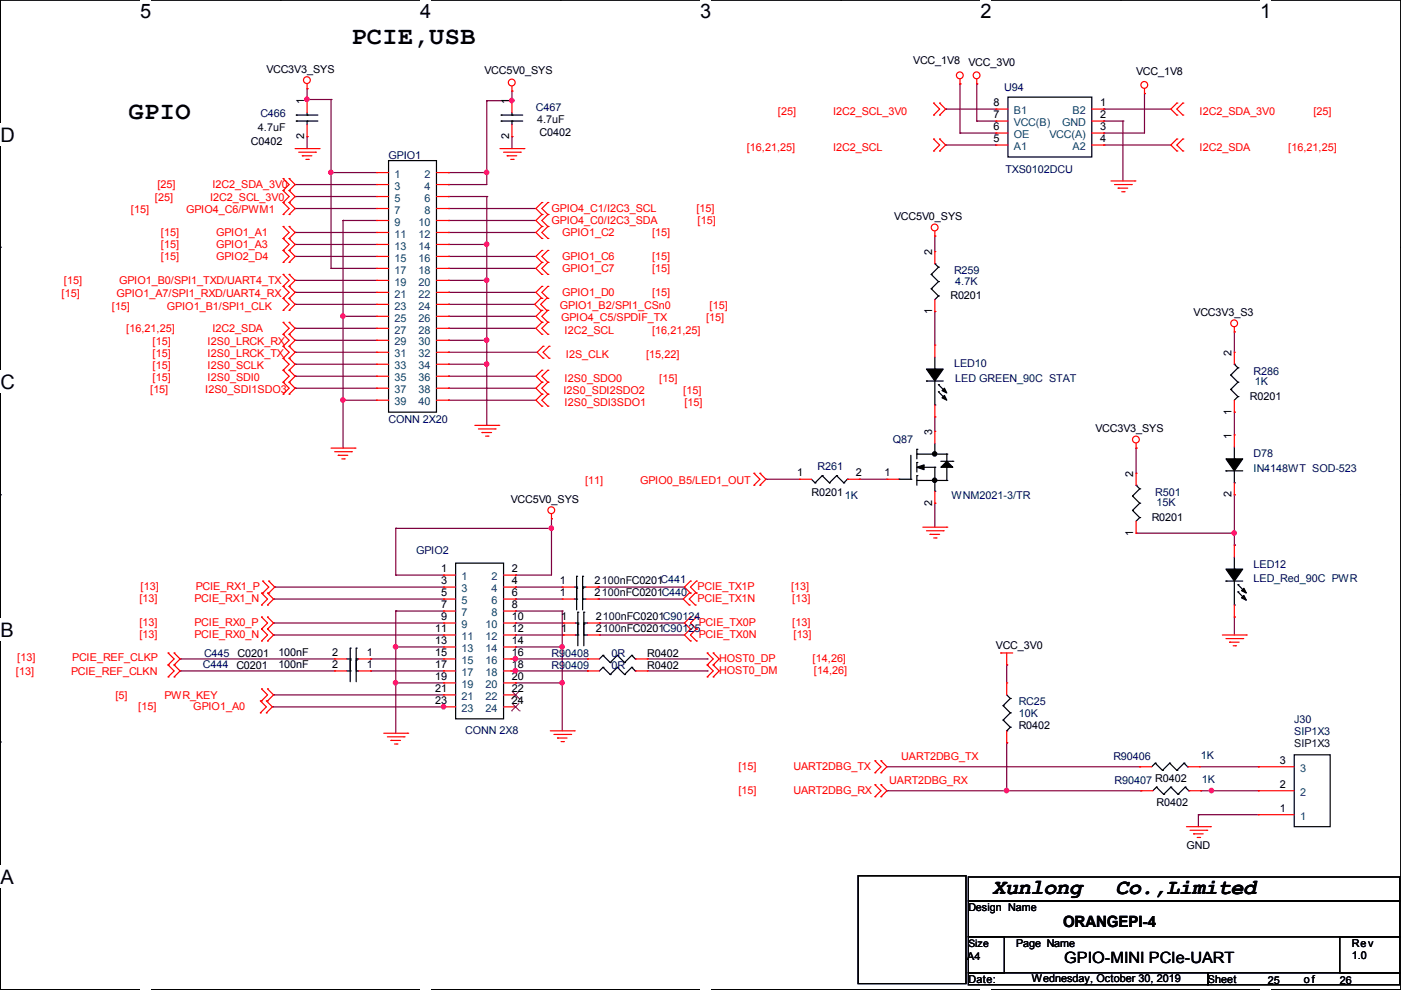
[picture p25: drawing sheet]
<svg xmlns="http://www.w3.org/2000/svg" width="297mm" height="210mm" viewBox="0 0 297 210" stroke-linecap="round" stroke-linejoin="round" font-family="sans-serif">
<defs><g id="words">
<g font-size="5.3">
<text x="74.5" y="9.3">PCIE,USB</text>
<text x="27.3" y="25.3">GPIO</text>
</g>
<g font-size="4.6">
<text x="210.4" y="189.5">Xunlong</text>
<text x="236.5" y="189.5">Co.,Limited</text>
</g>
<g font-size="4.2">
<text x="29.7" y="3.9">5</text>
<text x="89.1" y="3.9">4</text>
<text x="148.4" y="3.9">3</text>
<text x="207.9" y="3.9">2</text>
<text x="267.2" y="3.9">1</text>
<text x=".1" y="30.1">D</text>
<text x=".1" y="82.5">C</text>
<text x=".1" y="135">B</text>
<text x=".1" y="187.4">A</text>
</g>
<g font-size="3.3">
<text x="225.4" y="196.6">ORANGEPI-4</text>
<text x="225.6" y="204.1">GPIO-MINI PCIe-UART</text>
</g>
<g font-size="2.3">
<text x="56.5" y="15.4">VCC3V3_SYS</text>
<text x="102.7" y="15.7">VCC5V0_SYS</text>
<text x="193.6" y="13.6">VCC_1V8</text>
<text x="205.3" y="13.9">VCC_3V0</text>
<text x="240.9" y="15.9">VCC_1V8</text>
<text x="64.5" y="22.1" transform="rotate(-90 64.5 22.1)">1</text>
<text x="107.9" y="22.1" transform="rotate(-90 107.9 22.1)">1</text>
<text x="210.7" y="22.5">8</text>
<text x="233.3" y="22.5">1</text>
<text x="64.5" y="29.5" transform="rotate(-90 64.5 29.5)">2</text>
<text x="107.9" y="29.5" transform="rotate(-90 107.9 29.5)">2</text>
<text x="114.4" y="28.9">C0402</text>
<text x="210.7" y="25.1">7</text>
<text x="210.7" y="27.6">6</text>
<text x="233.3" y="25.1">2</text>
<text x="233.3" y="27.6">3</text>
<text x="53.2" y="30.7">C0402</text>
<text x="210.7" y="30.2">5</text>
<text x="233.3" y="30.2">4</text>
<text x="189.6" y="46.7">VCC5V0_SYS</text>
<text x="197.6" y="54.1" transform="rotate(-90 197.6 54.1)">2</text>
<text x="201.5" y="63.4">R0201</text>
<text x="197.6" y="66.6" transform="rotate(-90 197.6 66.6)">1</text>
<text x="253.1" y="67">VCC3V3_S3</text>
<text x="261.1" y="75.5" transform="rotate(-90 261.1 75.5)">2</text>
<text x="261.1" y="87.9" transform="rotate(-90 261.1 87.9)">1</text>
<text x="265" y="84.8">R0201</text>
<text x="197.6" y="92.2" transform="rotate(-90 197.6 92.2)">3</text>
<text x="232.2" y="91.6">VCC3V3_SYS</text>
<text x="261.1" y="93" transform="rotate(-90 261.1 93)">1</text>
<text x="169" y="101">1</text>
<text x="181.4" y="101">2</text>
<text x="187.5" y="101">1</text>
<text x="240.3" y="101.1" transform="rotate(-90 240.3 101.1)">2</text>
<text x="108.3" y="106.6">VCC5V0_SYS</text>
<text x="172" y="105.1">R0201</text>
<text x="197.6" y="107.2" transform="rotate(-90 197.6 107.2)">2</text>
<text x="261.1" y="105.4" transform="rotate(-90 261.1 105.4)">2</text>
<text x="240.3" y="113.6" transform="rotate(-90 240.3 113.6)">1</text>
<text x="244.2" y="110.4">R0201</text>
<text x="93.6" y="121.3">1</text>
<text x="93.6" y="123.9">3</text>
<text x="108.5" y="121.3">2</text>
<text x="108.5" y="123.9">4</text>
<text x="118.7" y="123.9">1</text>
<text x="126.1" y="123.9">2100nFC0201C441</text>
<text x="93.6" y="126.4">5</text>
<text x="93.6" y="129">7</text>
<text x="93.6" y="131.5">9</text>
<text x="108.5" y="126.4">6</text>
<text x="108.5" y="129">8</text>
<text x="108.5" y="131.5">10</text>
<text x="118.7" y="126.4">1</text>
<text x="119" y="131.5">1</text>
<text x="126.1" y="126.4">2100nFC0201C440</text>
<text x="126.3" y="131.5">2100nFC0201C90124</text>
<text x="92.3" y="134">11</text>
<text x="92.3" y="136.6">13</text>
<text x="108.5" y="134">12</text>
<text x="108.5" y="136.6">14</text>
<text x="119" y="134">1</text>
<text x="126.3" y="134">2100nFC0201C90125</text>
<text x="211.2" y="137.6">VCC_3V0</text>
<text x="50.1" y="141.9">C0201</text>
<text x="50.4" y="139.4">C0201</text>
<text x="59" y="139.1">100nF</text>
<text x="59" y="141.7">100nF</text>
<text x="70.4" y="139.1">2</text>
<text x="70.4" y="141.7">2</text>
<text x="77.8" y="139.1">1</text>
<text x="77.8" y="141.7">1</text>
<text x="92.3" y="139.1">15</text>
<text x="92.3" y="141.7">17</text>
<text x="108.5" y="139.1">16</text>
<text x="108.5" y="141.7">18</text>
<text x="137.2" y="141.9">R0402</text>
<text x="137.2" y="139.4">R0402</text>
<text x="92.3" y="144.2">19</text>
<text x="92.3" y="146.7">21</text>
<text x="92.3" y="149.3">23</text>
<text x="108.5" y="144.2">20</text>
<text x="108.5" y="146.7">22</text>
<text x="108.5" y="149.3">24</text>
<text x="216" y="154.6">R0402</text>
<text x="271.4" y="162">3</text>
<text x="271.4" y="167.1">2</text>
<text x="245.2" y="170.9">R0402</text>
<text x="271.4" y="172.1">1</text>
<text x="251.5" y="180">GND</text>
<text x="205.3" y="193.2">Design Name</text>
<text x="205.1" y="203.6">A4</text>
<text x="215.5" y="200.8">Page Name</text>
<text x="286.6" y="200.8">Rev</text>
<text x="286.6" y="203.4">1.0</text>
<text x="205.3" y="208.5">Date:</text>
<text x="218.8" y="208.2">Wednesday, October 30, 2019</text>
<text x="256.1" y="208.5">Sheet</text>
<text x="268.8" y="208.7">25</text>
<text x="276.4" y="208.5">o f</text>
<text x="284.1" y="208.7">26</text>
</g>
<g font-size="2.3" fill="#00007f">
<text x="113.6" y="23.6">C467</text>
<text x="212.9" y="19.2">U94</text>
<text x="55.2" y="24.8">C466</text>
<text x="82.4" y="33.7">GPIO1</text>
<text x="213.2" y="36.8">TXS0102DCU</text>
<text x="202.3" y="58.1">R259</text>
<text x="202.5" y="60.4">4.7K</text>
<text x="202.3" y="77.9">LED10</text>
<text x="202.5" y="81">LED GREEN_90C STAT</text>
<text x="265.8" y="79.4">R286</text>
<text x="266" y="81.7">1K</text>
<text x="82.4" y="89.6">CONN 2X20</text>
<text x="189.3" y="93.9">Q87</text>
<text x="173.3" y="99.8">R261</text>
<text x="265.8" y="97">D78</text>
<text x="265.8" y="100">IN4148WT SOD-523</text>
<text x="179.2" y="105.8">1K</text>
<text x="201.8" y="105.8">WNM2021-3/TR</text>
<text x="244.9" y="105.1">R501</text>
<text x="245.2" y="107.4">15K</text>
<text x="88.2" y="117.5">GPIO2</text>
<text x="265.8" y="120.3">LED12</text>
<text x="265.8" y="123.4">LED_Red_90C PWR</text>
<text x="43" y="141.7">C444</text>
<text x="43.3" y="139.4">C445</text>
<text x="116.9" y="141.9">R90409</text>
<text x="116.9" y="139.4">R90408</text>
<text x="129.6" y="141.9">0R</text>
<text x="129.6" y="139.4">0R</text>
<text x="216" y="149.5">RC25</text>
<text x="98.6" y="155.6">CONN 2X8</text>
<text x="216" y="152.1">10K</text>
<text x="274.4" y="153.3">J30</text>
<text x="274.4" y="155.9">SIP1X3</text>
<text x="236.1" y="161.2">R90406</text>
<text x="254.6" y="161">1K</text>
<text x="236.3" y="166.3">R90407 R0402</text>
<text x="254.8" y="166">1K</text>
</g>
<g font-size="2.3" fill="#003f00">
<text x="54.7" y="27.9">4.7uF</text>
<text x="113.9" y="26.1">4.7uF</text>
<text x="274.4" y="158.4">SIP1X3</text>
</g>
<g font-size="2.3" fill="#f00">
<text x="164.9" y="24.3">[25]</text>
<text x="176.6" y="24.3">I2C2_SCL_3V0</text>
<text x="254.3" y="24.3">I2C2_SDA_3V0</text>
<text x="278.5" y="24.3">[25]</text>
<text x="158.3" y="31.9">[16,21,25]</text>
<text x="176.6" y="31.9">I2C2_SCL</text>
<text x="254.3" y="31.9">I2C2_SDA</text>
<text x="273.1" y="31.9">[16,21,25]</text>
<text x="33.4" y="39.8">[25]</text>
<text x="45" y="39.8">I2C2_SDA_3V0</text>
<text x="27.8" y="45.1">[15]</text>
<text x="32.9" y="42.6">[25]</text>
<text x="39.5" y="45.1">GPIO4_C6/PWM1</text>
<text x="44.5" y="42.6">I2C2_SCL_3V0</text>
<text x="116.9" y="44.9">GPIO4_C1/I2C3_SCL</text>
<text x="116.9" y="47.4">GPIO4_C0/I2C3_SDA</text>
<text x="147.7" y="44.9">[15]</text>
<text x="147.9" y="47.4">[15]</text>
<text x="34.1" y="50">[15]</text>
<text x="34.1" y="52.5">[15]</text>
<text x="45.8" y="50">GPIO1_A1</text>
<text x="45.8" y="52.5">GPIO1_A3</text>
<text x="119.2" y="50">GPIO1_C2</text>
<text x="138.3" y="50">[15]</text>
<text x="34.1" y="55">[15]</text>
<text x="45.8" y="55">GPIO2_D4</text>
<text x="119.2" y="55">GPIO1_C6</text>
<text x="119.2" y="57.6">GPIO1_C7</text>
<text x="138.3" y="55">[15]</text>
<text x="138.3" y="57.6">[15]</text>
<text x="13" y="62.9">[15]</text>
<text x="13.5" y="60.1">[15]</text>
<text x="23.7" y="65.7">[15]</text>
<text x="24.7" y="62.9">GPIO1_A7/SPI1_RXD/UART4_RX</text>
<text x="25.2" y="60.1">GPIO1_B0/SPI1_TXD/UART4_TX</text>
<text x="35.4" y="65.7">GPIO1_B1/SPI1_CLK</text>
<text x="118.7" y="65.5">GPIO1_B2/SPI1_CSn0</text>
<text x="119.2" y="62.7">GPIO1_D0</text>
<text x="138.3" y="62.7">[15]</text>
<text x="150.5" y="65.5">[15]</text>
<text x="26.8" y="70.3">[16,21,25]</text>
<text x="45" y="70.3">I2C2_SDA</text>
<text x="119" y="68">GPIO4_C5/SPDIF_TX</text>
<text x="119.7" y="70.8">I2C2_SCL</text>
<text x="138.3" y="70.8">[16,21,25]</text>
<text x="149.7" y="68">[15]</text>
<text x="32.3" y="73.1">[15]</text>
<text x="32.3" y="75.6">[15]</text>
<text x="44" y="73.1">I2S0_LRCK_RX</text>
<text x="44" y="75.6">I2S0_LRCK_TX</text>
<text x="120" y="75.9">I2S_CLK</text>
<text x="137" y="75.9">[15,22]</text>
<text x="31.8" y="83.2">[15]</text>
<text x="32.3" y="80.7">[15]</text>
<text x="32.3" y="78.2">[15]</text>
<text x="43.5" y="83.2">I2S0_SDI1SDO3</text>
<text x="44" y="78.2">I2S0_SCLK</text>
<text x="44" y="80.7">I2S0_SDI0</text>
<text x="119.5" y="83.5">I2S0_SDI2SDO2</text>
<text x="119.7" y="81">I2S0_SDO0</text>
<text x="139.8" y="81">[15]</text>
<text x="144.9" y="83.5">[15]</text>
<text x="119.7" y="86">I2S0_SDI3SDO1</text>
<text x="145.1" y="86">[15]</text>
<text x="124" y="102.5">[11]</text>
<text x="135.7" y="102.5">GPIO0_B5/LED1_OUT</text>
<text x="29.8" y="125.2">[13]</text>
<text x="41.5" y="125.2">PCIE_RX1_P</text>
<text x="147.9" y="125.2">PCIE_TX1P</text>
<text x="167.7" y="125.2">[13]</text>
<text x="29.5" y="127.7">[13]</text>
<text x="41.2" y="127.7">PCIE_RX1_N</text>
<text x="147.9" y="127.7">PCIE_TX1N</text>
<text x="168" y="127.7">[13]</text>
<text x="29.5" y="132.8">[13]</text>
<text x="29.5" y="135.3">[13]</text>
<text x="41.2" y="132.8">PCIE_RX0_P</text>
<text x="41.2" y="135.3">PCIE_RX0_N</text>
<text x="148.2" y="132.8">PCIE_TX0P</text>
<text x="148.2" y="135.3">PCIE_TX0N</text>
<text x="168" y="132.8">[13]</text>
<text x="168.2" y="135.3">[13]</text>
<text x="3.4" y="143.2">[13]</text>
<text x="3.6" y="140.1">[13]</text>
<text x="15.1" y="143.2">PCIE_REF_CLKN</text>
<text x="15.3" y="140.1">PCIE_REF_CLKP</text>
<text x="152.5" y="142.9">HOST0_DM</text>
<text x="152.5" y="140.4">HOST0_DP</text>
<text x="172.3" y="140.4">[14,26]</text>
<text x="172.6" y="142.9">[14,26]</text>
<text x="24.5" y="148.3">[5]</text>
<text x="34.9" y="148.3">PWR_KEY</text>
<text x="29.3" y="150.6">[15]</text>
<text x="41" y="150.6">GPIO1_A0</text>
<text x="191.1" y="161.2">UART2DBG_TX</text>
<text x="156.5" y="163.3">[15]</text>
<text x="168.2" y="163.3">UART2DBG_TX</text>
<text x="188.6" y="166.3">UART2DBG_RX</text>
<text x="156.5" y="168.3">[15]</text>
<text x="168.2" y="168.3">UART2DBG_RX</text>
</g>
<g font-size="2.3" fill="#003f7f">
<text x="215" y="24.2">B1</text>
<text x="215" y="26.8">VCC(B)</text>
<text x="215" y="29.3">OE</text>
<text x="222.5" y="29.3">VCC(A)</text>
<text x="225.2" y="26.8">GND</text>
<text x="227.4" y="24.2">B2</text>
<text x="215" y="31.8">A1</text>
<text x="227.4" y="31.8">A2</text>
<text x="83.7" y="37.7">1</text>
<text x="83.7" y="40.2">3</text>
<text x="90" y="37.7">2</text>
<text x="90" y="40.2">4</text>
<text x="83.7" y="42.8">5</text>
<text x="83.7" y="45.3">7</text>
<text x="83.7" y="47.9">9</text>
<text x="88.7" y="47.9">10</text>
<text x="90" y="42.8">6</text>
<text x="90" y="45.3">8</text>
<text x="83.7" y="50.4">11</text>
<text x="83.7" y="52.9">13</text>
<text x="88.7" y="50.4">12</text>
<text x="88.7" y="52.9">14</text>
<text x="83.7" y="55.5">15</text>
<text x="83.7" y="58">17</text>
<text x="88.7" y="55.5">16</text>
<text x="88.7" y="58">18</text>
<text x="83.7" y="60.6">19</text>
<text x="83.7" y="63.1">21</text>
<text x="83.7" y="65.6">23</text>
<text x="88.7" y="60.6">20</text>
<text x="88.7" y="63.1">22</text>
<text x="88.7" y="65.6">24</text>
<text x="83.7" y="68.2">25</text>
<text x="83.7" y="70.7">27</text>
<text x="88.7" y="68.2">26</text>
<text x="88.7" y="70.7">28</text>
<text x="83.7" y="73.3">29</text>
<text x="83.7" y="75.8">31</text>
<text x="88.7" y="73.3">30</text>
<text x="88.7" y="75.8">32</text>
<text x="83.7" y="78.3">33</text>
<text x="83.7" y="80.9">35</text>
<text x="83.7" y="83.4">37</text>
<text x="88.7" y="78.3">34</text>
<text x="88.7" y="80.9">36</text>
<text x="88.7" y="83.4">38</text>
<text x="83.7" y="86">39</text>
<text x="88.7" y="86">40</text>
<text x="97.9" y="123">1</text>
<text x="97.9" y="125.6">3</text>
<text x="104.2" y="123">2</text>
<text x="104.2" y="125.6">4</text>
<text x="97.9" y="128.1">5</text>
<text x="97.9" y="130.7">7</text>
<text x="104.2" y="128.1">6</text>
<text x="104.2" y="130.7">8</text>
<text x="97.9" y="133.2">9</text>
<text x="97.9" y="135.7">11</text>
<text x="103" y="133.2">10</text>
<text x="103" y="135.7">12</text>
<text x="97.9" y="138.3">13</text>
<text x="97.9" y="140.8">15</text>
<text x="97.9" y="143.4">17</text>
<text x="103" y="138.3">14</text>
<text x="103" y="140.8">16</text>
<text x="103" y="143.4">18</text>
<text x="97.9" y="145.9">19</text>
<text x="97.9" y="148.4">21</text>
<text x="103" y="145.9">20</text>
<text x="103" y="148.4">22</text>
<text x="97.9" y="151">23</text>
<text x="103" y="151">24</text>
<text x="275.7" y="163.7">3</text>
<text x="275.7" y="173.8">1</text>
<text x="275.7" y="168.8">2</text>
</g>
<text font-size="2.2" x="205.3" y="200.8">Size</text>
</g></defs>
<path d="M.1 0h296.9v209.8h-296.9z" fill="none" stroke="#000" stroke-width=".25"/>
<g fill="#fff">
<path d="M29.7 0h2.3v4.8h-2.3z"/>
<path d="M29.7 209.8h2.3v.2h-2.3z"/>
</g>
<path d="M59.4 0h.1M59.4 209.8h.1" fill="none" stroke="#000" stroke-width=".25"/>
<g fill="#fff">
<path d="M89.1 0h2.3v4.8h-2.3z"/>
<path d="M89.1 209.8h2.3v.2h-2.3z"/>
</g>
<path d="M118.8 0h.1M118.8 209.8h.1" fill="none" stroke="#000" stroke-width=".25"/>
<g fill="#fff">
<path d="M148.4 0h2.3v4.8h-2.3z"/>
<path d="M148.4 209.8h2.3v.2h-2.3z"/>
</g>
<path d="M178.2 0h.1M178.2 209.8h.1" fill="none" stroke="#000" stroke-width=".25"/>
<g fill="#fff">
<path d="M207.9 0h2.2v4.8h-2.2z"/>
<path d="M207.9 209.8h2.2v.2h-2.2z"/>
</g>
<path d="M237.6 0h.1M237.6 209.8h.1" fill="none" stroke="#000" stroke-width=".25"/>
<g fill="#fff">
<path d="M267.2 0h2.3v4.8h-2.3z"/>
<path d="M267.2 209.8h2.3v.2h-2.3z"/>
<path d="M.1 26.2h2.9v4.7h-2.9z"/>
<path d="M.1 78.6h2.9v4.7h-2.9z"/>
</g>
<path d="M.1 52.4h.1M297 52.4h.1" fill="none" stroke="#000" stroke-width=".25"/>
<path d="M.1 131.1h2.7v4.7h-2.7z" fill="#fff"/>
<path d="M.1 104.9h.1M297 104.9h.1" fill="none" stroke="#000" stroke-width=".25"/>
<path d="M.1 183.5h2.7v4.7h-2.7z" fill="#fff"/>
<g fill="none" stroke="#000" stroke-width=".25">
<path d="M62.8 25.7h.1M62.8 24.4h.1M62.8 25.7h4.6M62.8 24.4h4.6M65.1 24.4h.1M65.1 25.7h.1M65.1 23.9v.5M65.1 25.7v.7M82.4 34.1h10.1v53.3h-10.1zM106.3 25.7h.1M106.3 24.4h.1M106.3 25.7h4.5"/>
<path d="M106.3 24.4h4.5M108.5 24.4h.1M108.5 25.7h.1M108.5 23.9v.5M108.5 25.7v.7M213.7 20.6h17.8v12.7h-17.8zM197.4 58.2h.1M197.4 58.2l1.6 1.5M198.2 55.9h.1M198.2 55.9l.8 .8M199 59.7h.1M199 56.7h.1"/>
<path d="M199 59.7l-1.6 1.5M199 56.7l-1.6 1.5M197.4 61.2h.1M197.4 61.2l1.6 1.6M198.2 78.2h.1M198.2 75.7v2.5M199 62.8h.1M199 62.8l-.8 .7M260.9 79.5h.1M260.9 79.5l1.6 1.5M261.7 77.2h.1M261.7 77.2l.8 .8"/>
<path d="M262.5 78h.1M262.5 78l-1.6 1.5M193.1 96.5v5.1M194.4 98.1h.1M194.4 95.3h.1M194.4 96.3h.1M194.4 95.3v2M194.4 98.1v2M194.4 96.3h6.3M195.7 99.1h2.5M196.4 80.8h.1M196.4 80.8h3.6"/>
<path d="M198.2 85.9h.1M198.2 96.3h.1M198.2 99.1h.1M198.2 80.8v5.1M198.2 94v2.3M198.2 99.1v5.1M199 81.5h.1M199 83.1h.1M199 81.5l1.5 1.6M199 83.1l1.5 1.5M199.5 97.8h2.5M200.7 99.1h.1"/>
<path d="M200.7 96.3h.1M200.7 96.3v1.5M200.7 99.1v2.8M202 97.8h.1M259.9 99.8h.1M259.9 99.8h3.6M260.9 82.6h.1M260.9 82.6l1.6 1.5M261.7 97.3h.1M261.7 94.8v2.5M261.7 99.8v2.6M262.5 84.1h.1"/>
<path d="M262.5 81h.1M262.5 84.1l-.8 .8M262.5 81l-1.6 1.6M96.6 119.4h10.2v33h-10.2zM172 101.6l.8 .8M172.8 102.4h.1M174.3 100.9h.1M174.3 100.9l-1.5 1.5M174.3 100.9l1.6 1.5M175.9 102.4h.1M177.4 100.9h.1M177.4 100.9l-1.5 1.5"/>
<path d="M177.4 100.9l1.5 1.5M178.9 102.4h.1M179.7 101.6h.1M179.7 101.6l-.8 .8M190.6 101.6h.1M190.6 101.6h2.5M193.1 101.6h.1M194.4 100.9h.1M194.4 100.9v2M194.4 101.9h6.3M198.2 104.2h.1M200.7 101.9h.1"/>
<path d="M240.1 108.2h.1M240.1 105.2h.1M240.1 108.2l1.5 1.5M240.1 105.2l1.5 1.5M240.9 102.9h.1M240.9 102.9l.7 .7M241.6 109.7h.1M241.6 106.7h.1M241.6 103.6h.1M241.6 109.7l-.7 .8M241.6 106.7l-1.5 1.5M241.6 103.6l-1.5 1.6"/>
<path d="M261.7 102.4h.1M261.7 118.1v2.6M73.5 139.7h.8M74.3 137.4h.1M74.3 139.7h.1M74.3 140h.1M74.3 137.4v7.1M75.5 139.7h.1M75.5 137.4h.1M75.5 140h.1M75.5 139.7h.5M75.5 137.4v7.1"/>
<path d="M121.8 127h.5M121.8 124.5h.5M122 132.1h.5M122 134.6h.5M122.3 127h.1M122.3 124.7h.1M122.3 124.5h.1M122.3 122.2h.1M122.3 122.2v7.1M122.5 132.1h.1M122.5 129.8h.1M122.5 134.6h.1"/>
<path d="M122.5 132.3h.1M122.5 129.8v7.1M123.5 124.7h.1M123.5 127h.1M123.5 122.2h.1M123.5 124.5h.1M123.5 127h.8M123.5 122.2v7.1M123.5 124.5h.8M123.8 129.8h.1M123.8 132.1h.1M123.8 132.3h.1"/>
<path d="M123.8 134.6h.1M123.8 132.1h.7M123.8 129.8v7.1M123.8 134.6h.7M127.8 139h.1M127.8 139l-.7 .7M127.8 139l1.6 1.5M130.9 139h.1M130.9 139l-1.5 1.5M130.9 139l1.5 1.5M133.9 139h.1M133.9 139l-1.5 1.5"/>
<path d="M133.9 139l.8 .7M134.7 139.7h.1M259.9 123.2h.1M259.9 123.2h3.6M261.7 120.7h.1M261.7 128.3h.1M261.7 123.2v5.1M262.5 124h.1M262.5 125.5h.1M262.5 124l1.5 1.5M262.5 125.5l1.5 1.5M.1 157.3h.1"/>
<path d="M73.5 142.3h.8M74.3 142.3h.1M75.5 142.3h.1M75.5 142.3h.5M127.8 141.5h.1M127.8 141.5l-.7 .8M127.8 141.5l1.6 1.5M129.4 143h.1M129.4 140.5h.1M130.9 141.5h.1M130.9 141.5l-1.5 1.5M130.9 141.5l1.5 1.5"/>
<path d="M132.4 143h.1M132.4 140.5h.1M133.9 141.5h.1M133.9 141.5l-1.5 1.5M133.9 141.5l.8 .8M134.7 142.3h.1M212.7 149.6h.1M212.7 152.7h.1M212.7 149.6l1.5 1.5M212.7 152.7l1.5 1.5M213.4 155h.1M213.4 147.3l.8 .8"/>
<path d="M214.2 148.1h.1M214.2 151.1h.1M214.2 154.2h.1M214.2 148.1l-1.5 1.5M214.2 151.1l-1.5 1.6M214.2 154.2l-.8 .8M297 157.3h.1M244.9 161.8h.1M244.9 161.8l-.7 .8M244.9 161.8l1.6 1.5M245.2 166.9h.1M245.2 166.9l-.8 .8"/>
<path d="M245.2 166.9l1.5 1.5M246.5 163.3h.1M246.7 168.4h.1M248 161.8h.1M248 161.8l-1.5 1.5M248 161.8l1.5 1.5M248.2 166.9h.1M248.2 166.9l-1.5 1.5M248.2 166.9l1.6 1.5M249.5 163.3h.1M249.8 168.4h.1M251 161.8h.1"/>
<path d="M251 161.8l-1.5 1.5M251 161.8l.8 .8M251.3 166.9h.1M251.3 166.9l-1.5 1.5M251.3 166.9l.8 .8M251.8 162.6h.1M252.1 167.7h.1M274.4 160h7.6v15.3h-7.6zM181.9 185.7h22.9v22.8h-22.9zM205.3 185.9h91.5v5.1h-91.5zM205.3 191h91.5v7.6h-91.5zM205.3 198.6h7.6v7.7h-7.6z"/>
<path d="M284.1 198.6h12.7v7.7h-12.7zM205.3 206.3h50.8v2.5h-50.8zM256.1 206.3h40.7v2.5h-40.7z"/>
</g>
<g fill="none" stroke="#7f003f" stroke-width=".25">
<path d="M65.1 18.8h.1M65.1 18.8v2.6M108.5 19.3h.1M108.5 19.3v2.1M203.5 17.8h.1M203.5 17.8v10.4M207.1 17.8h.1M207.1 17.8v7.9M242.7 19.8h.1M242.7 19.8v8.4h-8.7M62.6 39.1h.1M62.6 39.1h17.2"/>
<path d="M65.1 21.1h.1M65.1 29h.1M65.1 29v2.5M65.1 21.1h5.1M70.2 36.6h.1M70.2 21.1h.1M70.2 36.6h9.6M70.2 21.1v35.8M95.1 36.6h.1M95.1 39.1h.1M95.1 36.6h8.1M103.2 36.6h.1"/>
<path d="M103.2 21.4h.1M103.2 21.4v17.7h-8.1M103.2 21.4h5.9M108.5 29h.1M108.5 21.4h.1M108.5 29v2.5M200.5 23.1h.1M200.5 30.7h.1M200.5 23.1h10.7M200.5 30.7h10.7M203.5 28.2h.1M203.5 28.2h7.7"/>
<path d="M207.1 25.7h.1M207.1 25.7h4.1M234 23.1h.1M234 25.7h.1M234 28.2h.1M234 30.7h.1M234 23.1h14.2M234 25.7h4.1M234 30.7h14.2M238.1 25.7h.1M238.1 25.7v12.7M62.6 41.7h.1"/>
<path d="M62.6 51.8h.1M62.6 54.4h.1M62.6 59.5h.1M62.6 49.3h.1M62.6 44.2h.1M62.6 41.7h17.2M62.6 51.8h17.2M62.6 54.4h17.2M62.6 59.5h17.2M62.6 44.2h17.2M62.6 49.3h17.2M70.2 56.9h.1"/>
<path d="M70.2 56.9h9.6M72.7 46.8h.1M72.7 46.8h7.1M72.7 46.8v48.2M95.1 41.7h.1M95.1 44.2h.1M95.1 46.8h.1M95.1 49.3h.1M95.1 51.8h.1M95.1 54.4h.1M95.1 56.9h.1M95.1 59.5h.1"/>
<path d="M95.1 41.7h8.1M95.1 46.8h18.5M95.1 51.8h8.1M95.1 54.4h18.5M95.1 56.9h18.5M95.1 59.5h8.1M95.1 44.2h18.5M95.1 49.3h18.5M103.2 51.8h.1M103.2 59.5h.1M103.2 41.7h.1M103.2 41.7v48.5"/>
<path d="M198.2 50.1h.1M198.2 50.1v3.3M62.6 62h.1M62.6 64.5h.1M62.6 69.6h.1M62.6 72.2h.1M62.6 74.7h.1M62.6 77.2h.1M62.6 79.8h.1M62.6 62h17.2M62.6 64.5h17.2M62.6 69.6h17.2"/>
<path d="M62.6 72.2h17.2M62.6 74.7h17.2M62.6 77.2h17.2M62.6 79.8h17.2M72.7 67.1h.1M72.7 67.1h7.1M95.1 62h.1M95.1 67.1h.1M95.1 69.6h.1M95.1 72.2h.1M95.1 74.7h.1M95.1 77.2h.1"/>
<path d="M95.1 79.8h.1M95.1 64.5h.1M95.1 62h18.5M95.1 64.5h18.3M95.1 67.1h18.5M95.1 69.6h18.5M95.1 72.2h8.1M95.1 74.7h18.8M95.1 77.2h8.1M95.1 79.8h18.5M103.2 72.2h.1M103.2 77.2h.1"/>
<path d="M198.2 66.1h.1M198.2 66.1v7.1M261.7 70.4h.1M261.7 70.4v4.3M62.6 82.3h.1M62.6 82.3h17.2M72.7 84.9h.1M72.7 84.9h7.1M95.1 82.3h.1M95.1 84.9h.1M95.1 84.9h18.5M95.1 82.3h18.5"/>
<path d="M198.2 88.4h.1M198.2 88.4v3.1M240.9 95h.1M240.9 95v5.3M261.7 87.4h.1M261.7 87.4v4.8M83.9 112h.1M83.9 112v9.9M83.9 112h33M116.9 112h.1M116.9 110h.1M116.9 110v11.9h-7.6"/>
<path d="M162.4 101.6h.1M162.4 101.6h7.1M182.2 101.6h.1M182.2 101.6h5.8M198.2 106.7h.1M198.2 106.7v5.1M240.9 113h.1M240.9 113h20.8M261.7 115.6h.1M261.7 104.9h.1M261.7 113h.1M261.7 115.6h.3"/>
<path d="M261.7 104.9v10.7M38.2 139.7h.1M38.2 139.7h32.8M58 127h.1M58 132.1h.1M58 134.6h.1M58 127h36.1M58 132.1h36.1M58 134.6h36.1M58.3 124.5h.1M58.3 124.5h35.8M78.6 139.7h.1"/>
<path d="M78.6 139.7h15.5M83.9 137.2h.1M83.9 129.6h.1M83.9 121.9h.1M83.9 137.2h10.2M83.9 129.6h10.2M83.9 129.6v25.9M83.9 121.9h10.2M108.3 139.7h16.2M109.3 124.5h.1M109.3 127h.1M109.3 137.2h.1"/>
<path d="M109.3 129.6h.1M109.3 132.1h.1M109.3 134.6h.1M109.3 121.9h.1M109.3 139.7h.1M109.3 124.5h9.9M109.3 127h9.9M109.3 132.1h10.2M109.3 134.6h10.2M109.3 137.2h9.9M109.3 129.6h9.9M119.2 129.6h.1"/>
<path d="M119.2 137.2h.1M119.2 129.6v25.4M124.5 139.7h.1M126.8 124.5h.1M126.8 127h.1M126.8 124.5h18.3M126.8 127h18.1M127.1 132.1h.1M127.1 134.6h.1M127.1 132.1h18M127.1 134.6h18M137.2 139.7h12.7"/>
<path d="M149.9 139.7h.1M261.7 130.8h.1M261.7 130.8v3.8M38.2 142.3h.1M38.2 142.3h32.8M57.7 149.9h.1M57.7 149.9h36.6M58 147.3h.1M58 147.3h36.1M78.6 142.3h.1M78.6 142.3h15.5M83.9 144.8h.1"/>
<path d="M83.9 144.8h10.2M94.1 149.9h.1M108.3 142.3h16.2M109.3 144.8h.1M109.3 142.3h.1M109.3 144.8h9.9M119.2 144.8h.1M124.5 142.3h.1M137.2 142.3h12.7M149.9 142.3h.1M213.4 157.5h.1M213.4 141h.1"/>
<path d="M213.4 141v3.8M213.4 157.5v10.2M188 167.7h.1M188 162.6h53.6M188 167.7h53.9M241.6 162.6h.1M241.9 167.7h.1M254.1 172.7h.1M254.1 172.7v2.6M254.1 172.7h12.7M254.3 162.6h12.5M254.6 167.7h.1"/>
<path d="M254.6 167.7h12.2M256.9 167.7h.1M256.9 167.7v.2M266.8 167.7h.1M266.8 162.6h.1"/>
</g>
<g fill="#f0f" stroke="#f0f" stroke-width=".25">
<circle cx="83.9" cy="137.1" r=".47"/>
<circle cx="83.9" cy="144.8" r=".47"/>
<circle cx="119.2" cy="144.8" r=".47"/>
<circle cx="119.2" cy="137.1" r=".47"/>
<circle cx="116.9" cy="112" r=".47"/>
<circle cx="72.7" cy="67" r=".47"/>
<circle cx="72.7" cy="84.8" r=".47"/>
<circle cx="103.2" cy="59.4" r=".47"/>
<circle cx="103.2" cy="51.8" r=".47"/>
<circle cx="103.2" cy="72.1" r=".47"/>
<circle cx="103.2" cy="77.2" r=".47"/>
<circle cx="70.1" cy="36.5" r=".47"/>
<circle cx="65.1" cy="21.1" r=".47"/>
<circle cx="103.2" cy="36.5" r=".47"/>
<circle cx="108.5" cy="21.3" r=".47"/>
<circle cx="261.7" cy="113" r=".47"/>
<circle cx="213.4" cy="167.6" r=".47"/>
<circle cx="94" cy="149.8" r=".47"/>
<circle cx="256.8" cy="167.6" r=".47"/>
<circle cx="109.3" cy="139.7" r=".47"/>
<circle cx="109.3" cy="142.2" r=".47"/>
</g>
<g fill="none" stroke="#f00" stroke-width=".25">
<path d="M65.1 18.8h.1M65.1 17.8v1M108.5 19.3h.1M108.5 18.3v1M203.5 17.8h.1M203.5 16.8v1M207.1 17.8h.1M207.1 16.8v1M242.7 19.8h.1M242.7 18.8v1M60 37.9h.1M60 37.9l1.3 1.2-1.3 1.3"/>
<path d="M61.3 37.9h.1M61.3 37.9l1.3 1.2-1.3 1.3M62.6 31.5h5M63.3 32.3h3.6M64.1 33h.1M64.1 33h2M64.9 33.8h.5M65.1 21.4h.1M65.1 29h.1M65.1 21.4v2.5M65.1 26.4v2.6M65.4 33.8h.1"/>
<path d="M66.9 32.3h.1M67.6 31.5h.1M79.8 36.6h.1M79.8 39.1h.1M79.8 39.1h2.6M79.8 36.6h2.6M92.5 39.1h2.6M92.5 36.6h2.6M95.1 36.6h.1M95.1 39.1h.1M106 31.5h5.1M106.8 32.3h3.5"/>
<path d="M107.5 33h.1M107.5 33h2.1M108.3 33.8h.5M108.5 21.4h.1M108.5 29h.1M108.5 21.4v2.5M108.5 26.4v2.6M108.8 33.8h.1M110.3 32.3h.1M111.1 31.5h.1M198 24.4h.1M198 21.9h.1"/>
<path d="M198 32h.1M198 29.5h.1M198 21.9l1.2 1.2-1.2 1.3M198 29.5l1.2 1.2-1.2 1.3M199.2 21.9h.1M199.2 24.4h.1M199.2 29.5h.1M199.2 32h.1M199.2 21.9l1.3 1.2-1.3 1.3M199.2 29.5l1.3 1.2-1.3 1.3M211.2 23.1h.1M211.2 25.7h.1"/>
<path d="M211.2 28.2h.1M211.2 30.7h.1M211.2 23.1h2.5M211.2 25.7h2.5M211.2 28.2h2.5M211.2 30.7h2.5M231.5 23.1h2.5M231.5 25.7h2.5M231.5 28.2h2.5M231.5 30.7h2.5M234 23.1h.1M234 25.7h.1"/>
<path d="M234 28.2h.1M234 30.7h.1M235.5 38.4h5.1M236.3 39.1h3.6M237.1 39.9h.1M237.1 39.9h2M239.9 39.1h.1M240.6 38.4h.1M249.5 21.9h.1M249.5 24.4h.1M249.5 29.5h.1M249.5 32h.1"/>
<path d="M249.5 21.9l-1.3 1.2 1.3 1.3M249.5 29.5l-1.3 1.2 1.3 1.3M250.8 24.4h.1M250.8 21.9h.1M250.8 32h.1M250.8 29.5h.1M250.8 21.9l-1.3 1.2 1.3 1.3M250.8 29.5l-1.3 1.2 1.3 1.3M60 40.4h.1M60 42.9h.1M60 50.6h.1M60 48h.1"/>
<path d="M60 53.1h.1M60 55.6h.1M60 58.2h.1M60 45.5h.1M60 40.4l1.3 1.3-1.3 1.2M60 48l1.3 1.3-1.3 1.3M60 50.6l1.3 1.2-1.3 1.3M60 53.1l1.3 1.3-1.3 1.2M60 58.2l1.3 1.3-1.3 1.2M60 42.9l1.3 1.3-1.3 1.3M61.3 40.4h.1M61.3 42.9h.1"/>
<path d="M61.3 48h.1M61.3 50.6h.1M61.3 53.1h.1M61.3 55.6h.1M61.3 58.2h.1M61.3 45.5h.1M61.3 40.4l1.3 1.3-1.3 1.2M61.3 48l1.3 1.3-1.3 1.3M61.3 50.6l1.3 1.2-1.3 1.3M61.3 53.1l1.3 1.3-1.3 1.2M61.3 58.2l1.3 1.3-1.3 1.2M61.3 42.9l1.3 1.3-1.3 1.3"/>
<path d="M79.8 41.7h.1M79.8 44.2h.1M79.8 46.8h.1M79.8 49.3h.1M79.8 51.8h.1M79.8 54.4h.1M79.8 56.9h.1M79.8 59.5h.1M79.8 41.7h2.6M79.8 44.2h2.6M79.8 46.8h2.6M79.8 49.3h2.6"/>
<path d="M79.8 51.8h2.6M79.8 54.4h2.6M79.8 56.9h2.6M79.8 59.5h2.6M92.5 41.7h2.6M92.5 44.2h2.6M92.5 46.8h2.6M92.5 49.3h2.6M92.5 51.8h2.6M92.5 54.4h2.6M92.5 56.9h2.6M92.5 59.5h2.6"/>
<path d="M95.1 41.7h.1M95.1 44.2h.1M95.1 46.8h.1M95.1 49.3h.1M95.1 51.8h.1M95.1 54.4h.1M95.1 56.9h.1M95.1 59.5h.1M114.9 42.9h.1M114.9 45.5h.1M114.9 48h.1M114.9 50.6h.1"/>
<path d="M114.9 53.1h.1M114.9 55.6h.1M114.9 58.2h.1M114.9 42.9l-1.3 1.3 1.3 1.3M114.9 45.5l-1.3 1.3 1.3 1.2M114.9 48l-1.3 1.3 1.3 1.3M114.9 53.1l-1.3 1.3 1.3 1.2M114.9 55.6l-1.3 1.3 1.3 1.3M116.2 45.5h.1M116.2 42.9h.1M116.2 48h.1M116.2 50.6h.1"/>
<path d="M116.2 55.6h.1M116.2 53.1h.1M116.2 58.2h.1M116.2 42.9l-1.3 1.3 1.3 1.3M116.2 45.5l-1.3 1.3 1.3 1.2M116.2 48l-1.3 1.3 1.3 1.3M116.2 53.1l-1.3 1.3 1.3 1.2M116.2 55.6l-1.3 1.3 1.3 1.3M198.2 50.1h.1M198.2 53.4h.1M198.2 49v1.1M198.2 53.4v2.5"/>
<path d="M237.8 40.7h.5M238.3 40.7h.1M60 60.7h.1M60 63.3h.1M60 65.8h.1M60 70.9h.1M60 68.3h.1M60 73.4h.1M60 76h.1M60 78.5h.1M60 60.7l1.3 1.3-1.3 1.3M60 63.3l1.3 1.2-1.3 1.3"/>
<path d="M60 68.3l1.3 1.3-1.3 1.3M60 70.9l1.3 1.3-1.3 1.2M60 73.4l1.3 1.3-1.3 1.3M60 76l1.3 1.2-1.3 1.3M60 78.5l1.3 1.3-1.3 1.2M61.3 60.7h.1M61.3 63.3h.1M61.3 65.8h.1M61.3 68.3h.1M61.3 70.9h.1M61.3 73.4h.1M61.3 76h.1"/>
<path d="M61.3 78.5h.1M61.3 60.7l1.3 1.3-1.3 1.3M61.3 63.3l1.3 1.2-1.3 1.3M61.3 68.3l1.3 1.3-1.3 1.3M61.3 70.9l1.3 1.3-1.3 1.2M61.3 73.4l1.3 1.3-1.3 1.3M61.3 76l1.3 1.2-1.3 1.3M61.3 78.5l1.3 1.3-1.3 1.2M79.8 62h.1M79.8 64.5h.1M79.8 67.1h.1M79.8 69.6h.1"/>
<path d="M79.8 72.2h.1M79.8 74.7h.1M79.8 77.2h.1M79.8 79.8h.1M79.8 62h2.6M79.8 64.5h2.6M79.8 67.1h2.6M79.8 69.6h2.6M79.8 72.2h2.6M79.8 74.7h2.6M79.8 77.2h2.6M79.8 79.8h2.6"/>
<path d="M92.5 62h2.6M92.5 64.5h2.6M92.5 67.1h2.6M92.5 69.6h2.6M92.5 72.2h2.6M92.5 74.7h2.6M92.5 77.2h2.6M92.5 79.8h2.6M95.1 62h.1M95.1 64.5h.1M95.1 67.1h.1M95.1 69.6h.1"/>
<path d="M95.1 72.2h.1M95.1 74.7h.1M95.1 77.2h.1M95.1 79.8h.1M114.6 63.3h.1M114.6 65.8h.1M114.6 63.3l-1.2 1.2 1.2 1.3M114.9 60.7h.1M114.9 63.3h.1M114.9 65.8h.1M114.9 68.3h.1M114.9 70.9h.1"/>
<path d="M114.9 78.5h.1M114.9 60.7l-1.3 1.3 1.3 1.3M114.9 65.8l-1.3 1.3 1.3 1.2M114.9 68.3l-1.3 1.3 1.3 1.3M114.9 78.5l-1.3 1.3 1.3 1.2M115.1 73.4h.1M115.1 76h.1M115.1 73.4l-1.2 1.3 1.2 1.3M115.9 65.8h.1M115.9 63.3h.1M115.9 63.3l-1.3 1.2 1.3 1.3M116.2 63.3h.1"/>
<path d="M116.2 60.7h.1M116.2 68.3h.1M116.2 65.8h.1M116.2 70.9h.1M116.2 78.5h.1M116.2 60.7l-1.3 1.3 1.3 1.3M116.2 65.8l-1.3 1.3 1.3 1.2M116.2 68.3l-1.3 1.3 1.3 1.3M116.2 78.5l-1.3 1.3 1.3 1.2M116.4 76h.1M116.4 73.4h.1M116.4 73.4l-1.3 1.3 1.3 1.3"/>
<path d="M198.2 73.2h.1M198.2 66.1h.1M198.2 63.5v2.6M198.2 73.2v2.5M261.7 70.4h.1M261.7 74.7h.1M261.7 69.4v1M261.7 74.7v2.5M60 81h.1M60 83.6h.1M60 81l1.3 1.3-1.3 1.3M61.3 81h.1"/>
<path d="M61.3 83.6h.1M61.3 81l1.3 1.3-1.3 1.3M70.2 95h5.1M71 95.8h3.5M71.7 96.5h.1M71.7 96.5h2M72.5 97.3h.5M73 97.3h.1M74.5 95.8h.1M75.3 95h.1M79.8 82.3h.1M79.8 84.9h.1"/>
<path d="M79.8 82.3h2.6M79.8 84.9h2.6M92.5 82.3h2.6M92.5 84.9h2.6M95.1 82.3h.1M95.1 84.9h.1M100.7 90.2h5M101.4 90.9h3.6M102.2 91.7h.1M102.2 91.7h2M103 92.5h.5M103.5 92.5h.1"/>
<path d="M105 90.9h.1M105.7 90.2h.1M114.9 81h.1M114.9 83.6h.1M114.9 86.1h.1M114.9 81l-1.3 1.3 1.3 1.3M114.9 83.6l-1.3 1.3 1.3 1.2M116.2 81h.1M116.2 83.6h.1M116.2 86.1h.1M116.2 81l-1.3 1.3 1.3 1.3M116.2 83.6l-1.3 1.3 1.3 1.2"/>
<path d="M198.2 88.4h.1M198.2 91.5h.1M198.2 85.9v2.5M198.2 91.5v2.5M240.9 95h.1M240.9 94v1M261.7 92.2h.1M261.7 87.4h.1M261.7 84.9v2.5M261.7 92.2v2.6M116.9 110h.1M116.9 109v1"/>
<path d="M159.9 102.9h.1M159.9 100.3h.1M159.9 100.3l1.2 1.3-1.2 1.3M161.1 100.3h.1M161.1 102.9h.1M161.1 100.3l1.3 1.3-1.3 1.3M169.5 101.6h.1M169.5 101.6h2.5M179.7 101.6h2.5M182.2 101.6h.1M188 101.6h.1M188 101.6h2.6"/>
<path d="M195.7 111.8h5M196.4 112.5h3.6M197.2 113.3h.1M197.2 113.3h2M198 114.1h.5M198.2 106.7h.1M198.2 104.2v2.5M198.5 114.1h.1M200 112.5h.1M200.7 111.8h.1M240.9 113h.1M240.9 100.3h.1"/>
<path d="M240.9 100.3v2.6M240.9 110.5v2.5M261.7 115.6h.1M261.7 104.9h.1M261.7 102.4v2.5M261.7 115.6v2.5M35.6 138.4h.1M35.6 138.4l1.3 1.3-1.3 1.3M36.9 138.4h.1M36.9 138.4l1.3 1.3-1.3 1.3M55.5 128.3h.1M55.5 125.7h.1"/>
<path d="M55.5 133.4h.1M55.5 130.8h.1M55.5 135.9h.1M55.5 125.7l1.2 1.3-1.2 1.3M55.5 130.8l1.2 1.3-1.2 1.3M55.5 133.4l1.2 1.2-1.2 1.3M55.7 125.7h.1M55.7 123.2h.1M55.7 123.2l1.3 1.3-1.3 1.2M56.7 125.7h.1M56.7 128.3h.1M56.7 130.8h.1"/>
<path d="M56.7 133.4h.1M56.7 135.9h.1M56.7 125.7l1.3 1.3-1.3 1.3M56.7 130.8l1.3 1.3-1.3 1.3M56.7 133.4l1.3 1.2-1.3 1.3M57 123.2h.1M57 125.7h.1M57 123.2l1.3 1.3-1.3 1.2M71 139.7h.1M71 139.7h2.5M76 139.7h2.6M78.6 139.7h.1"/>
<path d="M94.1 121.9h.1M94.1 124.5h.1M94.1 127h.1M94.1 129.6h.1M94.1 132.1h.1M94.1 134.6h.1M94.1 137.2h.1M94.1 139.7h.1M94.1 134.6h2.5M94.1 127h2.5M94.1 139.7h2.5M94.1 132.1h2.5"/>
<path d="M94.1 121.9h2.5M94.1 124.5h2.5M94.1 129.6h2.5M94.1 137.2h2.5M106.8 134.6h2.5M106.8 127h2.5M106.8 139.7h2.5M106.8 132.1h2.5M106.8 121.9h2.5M106.8 124.5h2.5M106.8 129.6h2.5M106.8 137.2h2.5"/>
<path d="M109.3 121.9h.1M109.3 124.5h.1M109.3 127h.1M109.3 129.6h.1M109.3 132.1h.1M109.3 134.6h.1M109.3 137.2h.1M109.3 139.7h.1M119.2 127h.1M119.2 124.5h.1M119.2 127h2.6M119.2 124.5h2.6"/>
<path d="M119.5 132.1h.1M119.5 134.6h.1M119.5 134.6h2.5M119.5 132.1h2.5M124.3 127h2.5M124.3 124.5h2.5M124.5 139.7h.1M124.5 134.6h2.6M124.5 139.7h2.6M124.5 132.1h2.6M126.8 127h.1M126.8 124.5h.1"/>
<path d="M127.1 132.1h.1M127.1 134.6h.1M134.7 139.7h2.5M137.2 139.7h.1M146.1 125.7h.1M146.1 128.3h.1M146.1 125.7l-1.2 1.3 1.2 1.3M146.4 123.2h.1M146.4 125.7h.1M146.4 130.8h.1M146.4 133.4h.1M146.4 135.9h.1"/>
<path d="M146.4 123.2l-1.3 1.3 1.3 1.2M146.4 130.8l-1.3 1.3 1.3 1.3M146.4 133.4l-1.3 1.2 1.3 1.3M147.4 128.3h.1M147.4 125.7h.1M147.4 125.7l-1.3 1.3 1.3 1.3M147.7 125.7h.1M147.7 123.2h.1M147.7 133.4h.1M147.7 130.8h.1M147.7 135.9h.1M147.7 123.2l-1.3 1.3 1.3 1.2"/>
<path d="M147.7 130.8l-1.3 1.3 1.3 1.3M147.7 133.4l-1.3 1.2 1.3 1.3M149.9 138.4h.1M149.9 138.4l1.3 1.3-1.3 1.3M151.2 138.4h.1M151.2 138.4l1.3 1.3-1.3 1.3M212.2 138.4h.1M212.2 138.4h2.5M213.4 138.4v2.6M259.2 134.6h5M259.9 135.4h3.6M260.7 136.2h.1"/>
<path d="M260.7 136.2h2M261.5 136.9h.5M261.7 130.8h.1M261.7 128.3v2.5M262 136.9h.1M263.5 135.4h.1M264.2 134.6h.1M35.6 141h.1M35.6 143.5h.1M35.6 141l1.3 1.3-1.3 1.2M36.9 141h.1M36.9 143.5h.1"/>
<path d="M36.9 141l1.3 1.3-1.3 1.2M55.2 151.1h.1M55.2 148.6h.1M55.2 148.6l1.3 1.3-1.3 1.2M55.5 148.6h.1M55.5 146.1h.1M55.5 146.1l1.2 1.2-1.2 1.3M56.5 148.6h.1M56.5 151.1h.1M56.5 148.6l1.2 1.3-1.2 1.2M56.7 146.1h.1M56.7 148.6h.1"/>
<path d="M56.7 146.1l1.3 1.2-1.3 1.3M71 142.3h.1M71 142.3h2.5M76 142.3h2.6M78.6 142.3h.1M81.4 155.5h5M82.1 156.2h3.6M82.9 157h.1M82.9 157h2M83.7 157.7h.5M84.2 157.7h.1M85.7 156.2h.1"/>
<path d="M86.4 155.5h.1M94.1 142.3h.1M94.1 144.8h.1M94.1 147.3h.1M94.1 149.9h.1M94.1 142.3h2.5M94.1 144.8h2.5M94.1 147.3h2.5M94.1 149.9h2.5M106.8 142.3h2.5M106.8 144.8h2.5M106.8 147.3h2.5"/>
<path d="M106.8 149.9h2.5M109.3 142.3h.1M109.3 144.8h.1M109.3 147.3h.1M109.3 149.9h.1M116.7 155h5.1M117.4 155.7h3.6M118.2 156.5h.1M118.2 156.5h2M119 157.2h.5M119.5 157.2h.1M121 155.7h.1"/>
<path d="M121.8 155h.1M124.5 142.3h.1M124.5 142.3h2.6M134.7 142.3h2.5M137.2 142.3h.1M149.9 143.5h.1M149.9 141h.1M149.9 141l1.3 1.3-1.3 1.2M151.2 143.5h.1M151.2 141h.1M151.2 141l1.3 1.3-1.3 1.2M213.4 141h.1"/>
<path d="M213.4 144.8h.1M213.4 157.5h.1M213.4 144.8v2.5M213.4 155v2.5M185.5 161.3h.1M185.5 163.8h.1M185.5 166.4h.1M185.5 168.9h.1M185.5 161.3l1.3 1.3-1.3 1.2M185.5 166.4l1.3 1.3-1.3 1.2M186.8 163.8h.1M186.8 161.3h.1"/>
<path d="M186.8 168.9h.1M186.8 166.4h.1M186.8 161.3l1.2 1.3-1.2 1.2M186.8 166.4l1.2 1.3-1.2 1.2M241.6 162.6h.1M241.6 162.6h2.6M241.9 167.7h.1M241.9 167.7h2.5M251.5 175.3h5.1M251.8 162.6h2.5M252.1 167.7h2.5M252.3 176h3.6"/>
<path d="M253.1 176.8h.1M253.1 176.8h2M253.8 177.6h.5M254.3 177.6h.1M254.3 162.6h.1M254.6 167.7h.1M255.9 176h.1M256.6 175.3h.1M266.8 172.7h.1M266.8 167.7h.1M266.8 162.6h.1M266.8 162.6h7.6"/>
<path d="M266.8 167.7h7.6M266.8 172.7h7.6"/>
<circle cx="65.1" cy="17" r=".72"/>
<circle cx="108.5" cy="17.5" r=".72"/>
<circle cx="203.5" cy="16" r=".72"/>
<circle cx="207.1" cy="16" r=".72"/>
<circle cx="242.6" cy="18" r=".72"/>
<circle cx="198.2" cy="48.2" r=".72"/>
<circle cx="261.7" cy="68.6" r=".72"/>
<circle cx="240.8" cy="93.2" r=".72"/>
<circle cx="116.9" cy="108.2" r=".72"/>
</g>
<g fill="#000" stroke="#000" stroke-width=".25">
<path d="M194.4 99.1l1.5-.5v1zM200.7 97.8l1.3 1.3h-2.5z"/>
<path d="M196.4 78.2h3.6l-1.8 2.6z" fill-rule="evenodd"/>
<path d="M200.2 82.3l.5 1-1-.5z" fill-rule="evenodd"/>
<path d="M200.2 83.8l.5 1.1-1-.6z" fill-rule="evenodd"/>
<path d="M259.9 97.3h3.6l-1.8 2.5z" fill-rule="evenodd"/>
<path d="M259.9 120.7h3.6l-1.8 2.5z" fill-rule="evenodd"/>
<path d="M263.7 124.7l.5 1-1-.5z" fill-rule="evenodd"/>
<path d="M263.7 126.3l.5 1-1-.5z" fill-rule="evenodd"/>
<circle cx="198.2" cy="96.2" r=".47"/>
<circle cx="198.2" cy="101.8" r=".47"/>
</g>
<path d="M108.5 148.2h.1M108.5 150.7h.1M108.5 146.6l1.7 1.6M108.5 149.1l1.7 1.6M110.1 146.6l-1.6 1.6M110.1 149.1l-1.6 1.6M110.2 148.2h.1M110.2 150.7h.1" fill="none" stroke="#7f3f00" stroke-width=".21"/>
<use href="#words"/>
</svg>
